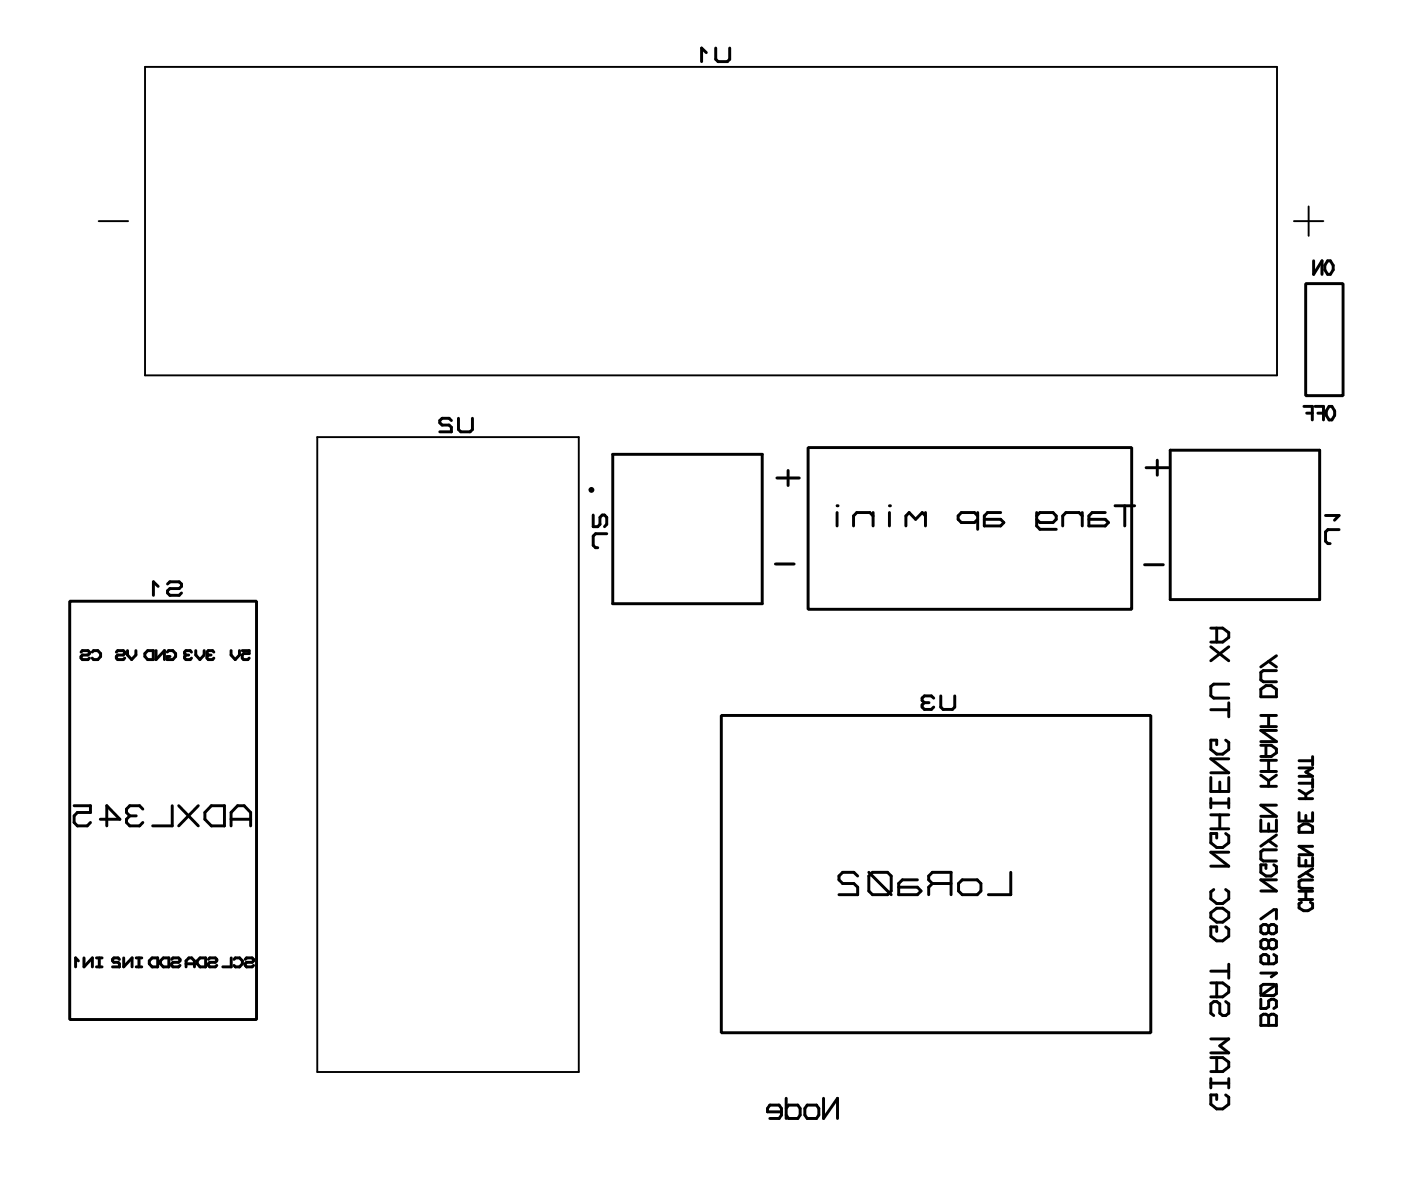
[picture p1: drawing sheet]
<svg xmlns="http://www.w3.org/2000/svg" width="95mm" height="81mm" viewBox="0 0 95 81" stroke-linecap="round" stroke-linejoin="round" font-family="sans-serif">
<g fill="none" stroke="#000" stroke-width=".2">
<path d="M48 3.6l-.3-.3v.9M48.7 3.3v.7l.1 .2h.6l.2-.2v-.7M88.8 19.3h2.5v7.6h-2.5zM89.3 17.7v1l.6-1v1M90.3 17.7h.1l.2 .3v.3l-.2 .4h-.1l-.2-.4v-.3zM10.7 39.9l-.3-.3v.9M11.4 39.7l.1-.1h.7l.1 .1v.2l-.1 .1h-.7l-.1 .2v.1l.1 .2h.7l.1-.2M30.7 28.6l-.2-.2h-.4l-.2 .2v.2l.2 .1h.4l.2 .2v.3h-.8M31.2 28.4v.8l.1 .2h.7l.1-.2v-.8M40.3 35v.8h.3l.2-.1v-.5l.1-.2h.2l.1 .2v.5l-.1 .1M41.2 36.3h-.7l-.2 .2v.6l.2 .1h.1M41.7 30.9h10.1v10.2h-10.1z"/>
<path d="M52.7 38.4h1.3M52.8 32.5h1.5M53.6 32v1M54.9 30.4h22v11h-22zM56.9 34.4h.1M56.9 34.9v.9M59.4 35.1l-.3-.2h-.9l-.2 .2v.7M59.4 34.9v.9M60.5 34.4h.1M60.5 34.9v.9M62.9 34.9v.9M62.9 35.1l-.2-.2-.5 .4-.4-.4-.2 .2v.7"/>
<path d="M66.5 35.1l-.3-.2h-.8l-.3 .2v.2l.3 .2h.8l.3-.2M66.5 34.9v1.1M68 34.9h-.9l-.2 .2v.7h1.1l.2-.3-.2-.2h-1.1M70.5 35.1l.2-.2h.9l.2 .2v.2l-.2 .2h-.9l-.2-.2M70.5 34.9v.9l.2 .2h1.1M73.6 35.1l-.2-.2h-.9l-.3 .2v.7M73.6 34.9v.9M75.1 34.9h-.9l-.2 .2v.7h1.1l.3-.3-.3-.2h-1.1M75.8 34.4h1.3M76.5 34.4v1.4M77.8 38.4h1.3M77.9 31.8h1.5"/>
<path d="M78.7 31.3v1M79.6 30.6h10.1v10.2h-10.1zM88.6 27.6h.6v1M88.8 28.1h.4M89.4 27.6h.6v1M89.6 28.1h.4M90.1 35.1h.9l-.3 .3M90.4 27.6h.1l.2 .3v.3l-.2 .4h-.1l-.2-.4v-.3zM91 36h-.7l-.2 .2v.6l.2 .2h.1M4.7 40.9h12.7v28.4h-12.7zM5 54.8h1.1v.5h-.8l-.3 .2v.4l.3 .3h.6l.2-.3M5.5 44.3l.1-.1h.4l.1 .1-.1 .2h-.4l-.1 .1 .1 .3h.4l.1-.1"/>
<path d="M6.3 44.3l.1-.1h.2l.2 .2v.2l-.2 .3h-.2l-.1-.1M6.8 55.7h1.3l-.8-.9v1.4M7.9 44.3l.1-.1h.4l.1 .1-.1 .2h-.4l-.1 .1 .1 .3h.4l.1-.1M8.7 44.2v.3l.2 .4 .3-.4v-.3M8.8 55.5l-.2 .2v.2l.2 .3h.7l.2-.3M8.8 55.5h.5M9.7 55l-.2-.2h-.7l-.2 .2v.3l.2 .2M10 44.2h.4v.7h-.4l-.2-.3v-.2zM10.6 44.2v.7l.6-.7v.7M11.4 44.3l.1-.1h.2l.2 .2v.2l-.2 .3h-.3v-.3h.2M11.7 54.8v1.4h-1.3M12.1 54.8l1.4 1.4"/>
<path d="M12.6 44.5l-.1 .1 .1 .3h.3l.1-.1M12.6 44.5h.2M13 44.3l-.1-.1h-.3l-.1 .1 .1 .2M13.3 44.2v.3l.3 .4 .3-.4v-.3M13.5 54.8l-1.4 1.4M14.2 44.5l-.1 .1 .1 .3h.2l.1-.1M14.2 44.5h.1M14.4 54.8h.9v1.4h-.9l-.5-.5v-.4zM14.5 44.3l-.1-.1h-.2l-.1 .1 .1 .2M15.7 44.2v.3l.3 .4 .3-.4v-.3M15.7 56.2v-.9l.4-.5h.5l.4 .5v.9M15.7 55.7h1.3"/>
<path d="M16.5 44.2h.4v.2h-.3l-.1 .1 .1 .4h.2l.1-.1M49 48.7h29.2v21.5h-29.2zM58.3 59.6l-.3-.3h-.7l-.3 .3v.2l.3 .3h.7l.3 .2v.5h-1.3M59.1 59.6l.2-.3h1l.3 .3v1l-.3 .2h-1l-.2-.2zM59.1 59.3l1.5 1.5M62.4 59.8h-1.1l-.2 .3v.7h1.3l.2-.2-.2-.3h-1.3M62.8 47.8l-.1 .1v.2l.1 .1h.5l.2-.1M62.8 47.8h.4M63.5 47.5l-.2-.2h-.5l-.1 .2v.1l.1 .2M64 47.3v.8l.1 .1h.6l.2-.1v-.8M68.7 59.3v1.5h-1.5M82.3 52.9v.9h1.2v-.9"/>
<path d="M82.3 54.3v.6M82.3 42.7h.8l.4 .3v.3l-.4 .4h-.8M82.3 56.4h1.2M82.3 55.4h1.2M82.3 54.6h1.2M82.3 48.3h1.2M82.3 44l1.2 .9M82.7 42.7v1M82.9 53.2v.6M82.9 55.4v1M83.3 50.3l.2 .2v.5l-.4 .3h-.4l-.4-.3v-.7h.4v.3M83.3 56.7l.2 .1v.5l-.4 .3h-.4l-.4-.3v-.6h.4v.3"/>
<path d="M83.5 46.5h-1l-.2 .2v.6l.2 .2h1M83.5 47.8v.9M83.5 54.3v.6M83.5 58h-1.2l1.2 .9h-1.2M83.5 51.6h-1.2l1.2 1h-1.2M83.5 44l-1.2 .9M85.7 46.9l.4-.3h.3l.4 .3v.5h-1.1zM85.7 50.7h.7l.4 .2v.3l-.4 .2h-.7M85.7 55.8v.7h1.1v-.7M85.7 53.5h1.1M85.7 52.7l.5 .4M85.7 52.5h1.1"/>
<path d="M85.7 51.7h1.1M85.7 49.4h1.1M85.7 48.7h1.1M86.1 50.7v.7M86.2 48.7v.7M86.2 51.7v.8M86.2 53.1v.4M86.2 56v.5M86.2 57.2l.6 .3M86.2 45l.6 .4M86.6 58.8l.2 .1v.4l-.4 .3h-.3l-.4-.3v-.5h.4v.3M86.8 59.8h-1.1l1.1 .8h-1.1"/>
<path d="M86.8 45.6h-.9l-.2 .1v.5l.2 .2h.9M86.8 57.8h-.9l-.2 .1v.5l.2 .2h.9M86.8 56.8l-1.1 .7M86.8 54.8h-1.1l1.1 .7h-1.1M86.8 52.7l-.6 .4M86.8 49.7h-1.1l1.1 .7h-1.1M86.8 44.6l-1.1 .8M88.3 55.3v.5h.9v-.5M88.3 56.2l.3-.2h.3l.3 .2v.4h-.9zM88.3 58.3v.6h.9v-.6M88.3 54.3h.9M88.3 53.7l.5 .3"/>
<path d="M88.3 53.3h.9M88.3 52.2h.9l-.4 .3 .4 .3h-.9M88.3 51.7h.9M88.8 54v.3M88.8 55.5v.3M88.8 58.5v.4M88.8 59.4l.4 .2M89.2 59.8h-.7l-.2 .1v.4l.2 .1h.7M89.2 51.5v.5M89.2 53v.6M89.2 59.1l-.9 .5M89.2 57.6h-.9l.9 .5h-.9"/>
<path d="M89.2 53.7l-.4 .3M5.3 65.3l-.2-.2v.7M5.7 65.1v.7l.6-.7v.7M6.6 65.1h.3M6.6 65.8h.3M6.7 65.1v.7M8.1 65.2l-.1-.1h-.3l-.1 .2 .1 .1h.3l.1 .4h-.5M8.4 65.1v.7l.6-.7v.7M9.3 65.1h.3M9.3 65.8h.3M9.4 65.1v.7M10.3 65.1h.4v.7h-.4l-.2-.3v-.2z"/>
<path d="M11.1 65.1h.4v.7h-.4l-.2-.3v-.2zM11.7 65.2l.1-.1h.3l.1 .1-.1 .2h-.3l-.1 .1 .1 .3h.3l.1-.1M12.6 65.8v-.5l.2-.2h.2l.2 .2v.5M12.6 65.5h.6M13.6 65.1h.4v.7h-.4l-.2-.3v-.2zM14.2 65.2l.1-.1h.3l.1 .1-.1 .2h-.3l-.1 .1 .1 .3h.3l.1-.1M15.7 65.1v.7h-.6M15.9 65.2l.1-.1h.3l.2 .2v.2l-.2 .3h-.3l-.1-.1M16.7 65.2l.1-.1h.3l.1 .1-.1 .2h-.3l-.1 .1 .1 .3h.3l.1-.1M53.1 75.6h-.9v-.2l.1-.2h.7l.1 .2v.4l-.1 .3h-.7M53.4 75.4l.2-.2h.6l.2 .2v.4l-.2 .3h-.6l-.2-.3M53.4 74.7v1.4"/>
<path d="M54.9 75.2h.6l.2 .2v.4l-.2 .3h-.6l-.2-.3v-.4zM56 74.7v1.4l.9-1.4v1.4M63.4 60.1l-.3-.3v-.2l.3-.3h1.3v1.5M63.4 60.1l-.3 .2v.5M63.4 60.1h1.3M65.2 60.1l.2-.3h1l.3 .3v.5l-.3 .2h-1l-.2-.2zM82.3 62.1l.4-.3h.4l.4 .3v.3l-.4 .3h-.4l-.4-.3zM82.3 73.4v.6M82.3 66.8h.8l.4 .4v.3l-.4 .3h-.8M82.3 71.9h.8l.4 .3v.4l-.4 .3h-.8M82.3 73.7h1.2M82.3 70.7h1.2l-.6 .4 .6 .5h-1.2"/>
<path d="M82.3 66h1.2M82.5 60.5l-.2 .2v.4l.4 .3h.4l.4-.3v-.4l-.2-.2M82.7 66.8v1M82.7 71.9v1M83.3 63l.2 .2v.5l-.4 .3h-.4l-.4-.3v-.7h.4v.3M83.3 74.5l.2 .1v.5l-.4 .3h-.4l-.4-.3v-.6h.4v.3M83.3 68.1l.2 .2v.6l-.2 .2h-.2l-.2-.2v-.6l-.2-.2h-.2l-.2 .2v.6l.2 .2M83.5 65.6v.9M83.5 73.4v.6M85.7 69.1l.2-.1 .3 .1 .4-.1 .2 .1v.6h-1.1zM85.7 62.5l.9-.6h.2v.6M85.7 67.1l.2-.2h.7l.2 .2v.5l-.2 .1h-.7l-.2-.1z"/>
<path d="M85.7 68v.6h.4l.1-.1v-.4l.2-.1 .4 .1v.4l-.2 .1M85.7 66.2h1.1l-.4 .2M86.2 63l.2-.1 .4 .1v.4l-.2 .1-.4-.1M86.2 64l.2-.1 .4 .1v.4l-.2 .1-.4-.1M86.2 63l-.1-.1-.4 .1v.4l.2 .1 .3-.1M86.2 64l-.1-.1-.4 .1v.4l.2 .1 .3-.1M86.2 63v.4M86.2 64v.4M86.2 69.1v.6M86.6 64.9l.2 .1v.4l-.2 .1h-.7l-.2-.1v-.4l.2-.1 .3 .1v.5M86.8 66.9l-1.1 .8M88.3 61.2h.9"/>
<path d="M88.3 60.6h.9M88.5 61.4l-.2 .1v.2l.3 .2h.3l.3-.2v-.2l-.1-.1M88.8 60.6v.6"/>
<circle cx="40.2" cy="33.3" r=".1"/>
</g>
<path d="M6.7 15h2M9.9 4.5h76.9v21h-76.9zM88 15h2M89 14v2M21.6 29.7h17.7v43.2h-17.7z" fill="none" stroke="#000" stroke-width=".13"/>
</svg>
